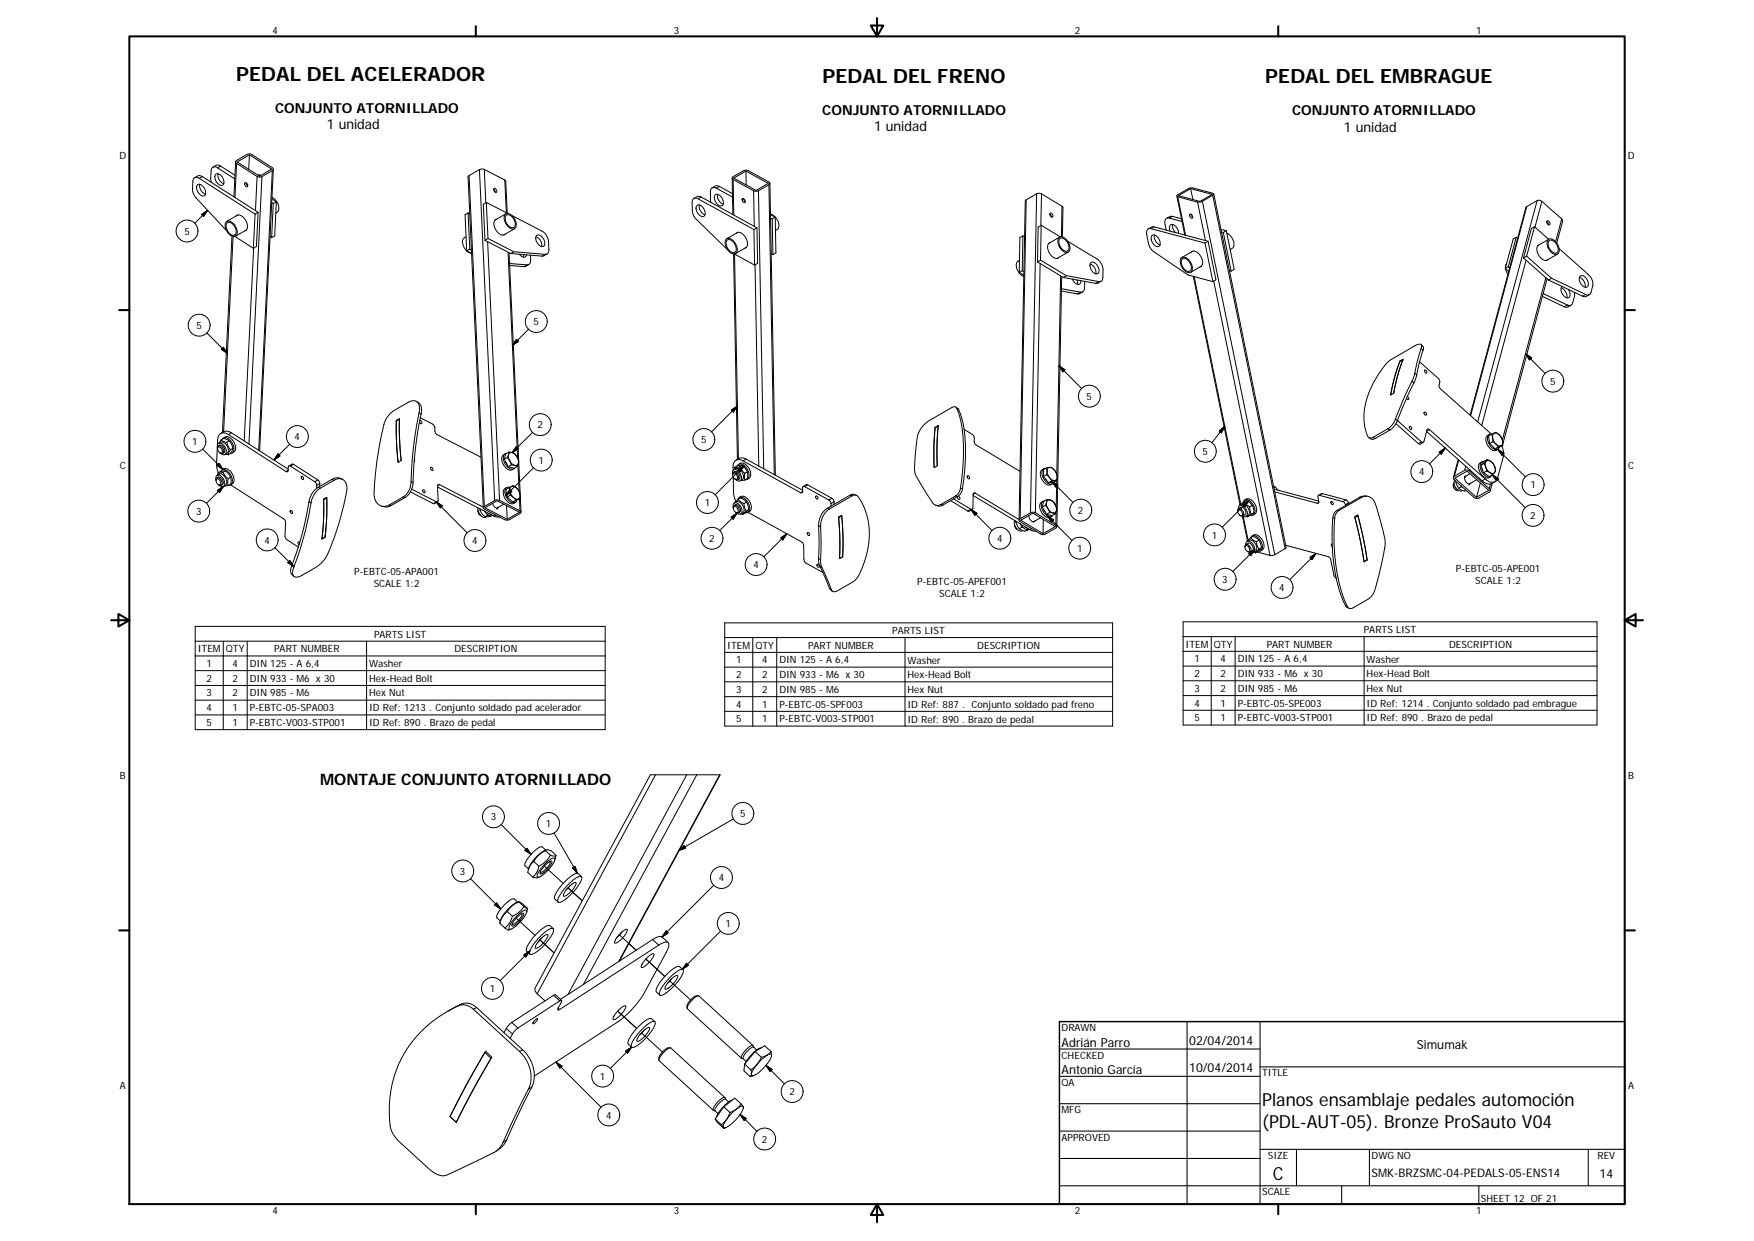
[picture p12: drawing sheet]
<svg xmlns="http://www.w3.org/2000/svg" width="594mm" height="420mm" viewBox="0 0 594 420" stroke-linecap="round" stroke-linejoin="round" font-family="sans-serif">
<defs><g id="words">
<g font-size="6.7">
<text x="80" y="27.4">PEDAL DEL ACELERADOR</text>
<text x="278.6" y="28.1">PEDAL DEL FRENO</text>
<text x="428.5" y="28.1">PEDAL DEL EMBRAGUE</text>
</g>
<g font-size="6.1">
<text x="427.5" y="374.4">Planos ensamblaje pedales automoción</text>
<text x="427.5" y="381.8">(PDL-AUT-05). Bronze ProSauto V04</text>
<text x="431.1" y="399.4">C</text>
</g>
<text font-size="5.3" x="108.4" y="265.9">MONTAJE CONJUNTO ATORNILLADO</text>
<g font-size="4.7">
<text x="93.2" y="38.1">CONJUNTO ATORNILLADO</text>
<text x="278.5" y="38.9">CONJUNTO ATORNILLADO</text>
<text x="437.6" y="39">CONJUNTO ATORNILLADO</text>
<text x="110.7" y="43.8">1 unidad</text>
<text x="296.1" y="44.5">1 unidad</text>
<text x="455.2" y="44.6">1 unidad</text>
</g>
<g font-size="4.2">
<text x="402.8" y="353.7">02/04/2014</text>
<text x="359.5" y="354.3">Adrián Parro</text>
<text x="479.9" y="355.1">Simumak</text>
<text x="359.5" y="363.6">Antonio García</text>
<text x="402.8" y="363">10/04/2014</text>
<text x="541.8" y="398.7">14</text>
</g>
<text font-size="4" x="464.5" y="398.5">SMK-BRZSMC-04-PEDALS-05-ENS14</text>
<g font-size="3.4">
<text x="92.3" y="11.3">4</text>
<text x="228.2" y="11.3">3</text>
<text x="364.1" y="11.3">2</text>
<text x="499.9" y="11.3">1</text>
<text x="40.4" y="53.7">D</text>
<text x="551.4" y="53.7">D</text>
<text x="62.4" y="79.5">5</text>
<text x="66.5" y="111.3">5</text>
<text x="180.7" y="110.1">5</text>
<text x="525" y="130.3">5</text>
<text x="368" y="135.4">5</text>
<text x="99.8" y="149.1">4</text>
<text x="182.1" y="145">2</text>
<text x="65.1" y="150.7">1</text>
<text x="237.5" y="150.1">5</text>
<text x="407.3" y="154">5</text>
<text x="40.6" y="158.7">C</text>
<text x="182.4" y="157">1</text>
<text x="480.6" y="160.9">4</text>
<text x="551.5" y="158.7">C</text>
<text x="518.3" y="165.3">1</text>
<text x="238.7" y="171.4">1</text>
<text x="365.1" y="174">2</text>
<text x="66.4" y="174.3">3</text>
<text x="518.3" y="175.8">2</text>
<text x="89.6" y="184.1">4</text>
<text x="159.9" y="184.2">4</text>
<text x="240.2" y="183.5">2</text>
<text x="337.7" y="183.5">4</text>
<text x="410.4" y="182.4">1</text>
<text x="364.8" y="186.9">1</text>
<text x="120" y="194.8">P-EBTC-05-APA001</text>
<text x="255.2" y="192.4">4</text>
<text x="414" y="197.4">3</text>
<text x="493.1" y="193.8">P-EBTC-05-APE001</text>
<text x="499.7" y="197.8">SCALE 1:2</text>
<text x="126.6" y="198.8">SCALE 1:2</text>
<text x="310.7" y="198.2">P-EBTC-05-APEF001</text>
<text x="318.1" y="202.2">SCALE 1:2</text>
<text x="433.3" y="200.1">4</text>
<text x="126.7" y="215.8">PARTS LIST</text>
<text x="302.2" y="214.6">PARTS LIST</text>
<text x="461.9" y="214.3">PARTS LIST</text>
<text x="67" y="220.8">ITEM</text>
<text x="76.5" y="220.8">QTY</text>
<text x="92.9" y="220.8">PART NUMBER</text>
<text x="153.9" y="220.8">DESCRIPTION</text>
<text x="246.3" y="219.6">ITEM</text>
<text x="255.8" y="219.6">QTY</text>
<text x="273.7" y="219.6">PART NUMBER</text>
<text x="331" y="219.6">DESCRIPTION</text>
<text x="401.6" y="219.2">ITEM</text>
<text x="411.1" y="219.3">QTY</text>
<text x="429.1" y="219.2">PART NUMBER</text>
<text x="490.8" y="219.3">DESCRIPTION</text>
<text x="69.9" y="225.8">1</text>
<text x="78.8" y="225.8">4</text>
<text x="84.6" y="225.8">DIN 125 - A 6,4</text>
<text x="125" y="225.8">Washer</text>
<text x="249.3" y="224.6">1</text>
<text x="258.1" y="224.6">4</text>
<text x="264" y="224.6">DIN 125 - A 6,4</text>
<text x="307.4" y="224.6">Washer</text>
<text x="404.6" y="224.2">1</text>
<text x="413.3" y="224.2">4</text>
<text x="419.2" y="224.3">DIN 125 - A 6,4</text>
<text x="462.9" y="224.3">Washer</text>
<text x="69.9" y="230.8">2</text>
<text x="78.8" y="230.8">2</text>
<text x="84.6" y="230.8">DIN 933 - M6 x 30</text>
<text x="125" y="230.8">Hex-Head Bolt</text>
<text x="249.3" y="229.6">2</text>
<text x="258.1" y="229.6">2</text>
<text x="264" y="229.6">DIN 933 - M6 x 30</text>
<text x="307.4" y="229.6">Hex-Head Bolt</text>
<text x="404.6" y="229.3">2</text>
<text x="413.3" y="229.3">2</text>
<text x="419.2" y="229.3">DIN 933 - M6 x 30</text>
<text x="462.9" y="229.3">Hex-Head Bolt</text>
<text x="69.9" y="235.8">3</text>
<text x="78.8" y="235.8">2</text>
<text x="84.6" y="235.8">DIN 985 - M6</text>
<text x="125" y="235.8">Hex Nut</text>
<text x="249.3" y="234.6">3</text>
<text x="249.3" y="239.6">4</text>
<text x="258.1" y="234.6">2</text>
<text x="258.1" y="239.6">1</text>
<text x="264" y="234.6">DIN 985 - M6</text>
<text x="264" y="239.6">P-EBTC-05-SPF003</text>
<text x="307.4" y="234.6">Hex Nut</text>
<text x="307.4" y="239.6">ID Ref: 887 . Conjunto soldado pad freno</text>
<text x="404.6" y="234.3">3</text>
<text x="404.6" y="239.2">4</text>
<text x="413.3" y="234.3">2</text>
<text x="413.3" y="239.2">1</text>
<text x="419.2" y="234.3">DIN 985 - M6</text>
<text x="419.2" y="239.2">P-EBTC-05-SPE003</text>
<text x="462.9" y="234.2">Hex Nut</text>
<text x="462.9" y="239.3">ID Ref: 1214 . Conjunto soldado pad embrague</text>
<text x="69.9" y="240.8">4</text>
<text x="69.9" y="245.8">5</text>
<text x="78.8" y="240.8">1</text>
<text x="78.8" y="245.8">1</text>
<text x="84.6" y="240.8">P-EBTC-05-SPA003</text>
<text x="84.6" y="245.8">P-EBTC-V003-STP001</text>
<text x="125" y="240.8">ID Ref: 1213 . Conjuntosoldado pad acelerador</text>
<text x="125" y="245.8">ID Ref: 890 . Brazo de pedal</text>
<text x="249.3" y="244.6">5</text>
<text x="258.1" y="244.6">1</text>
<text x="264" y="244.6">P-EBTC-V003-STP001</text>
<text x="307.4" y="244.6">ID Ref: 890 . Brazo de pedal</text>
<text x="404.6" y="244.2">5</text>
<text x="413.3" y="244.2">1</text>
<text x="419.2" y="244.2">P-EBTC-V003-STP001</text>
<text x="462.9" y="244.3">ID Ref: 890 . Brazo de pedal</text>
<text x="40.6" y="263.7">B</text>
<text x="551.5" y="263.7">B</text>
<text x="166.2" y="277.8">3</text>
<text x="184.9" y="280">1</text>
<text x="250.7" y="276.6">5</text>
<text x="155.8" y="296.1">3</text>
<text x="243.4" y="298.3">4</text>
<text x="245.7" y="313.9">1</text>
<text x="165.9" y="335.9">1</text>
<text x="359.5" y="349.1">DRAWN</text>
<text x="359.5" y="358.4">CHECKED</text>
<text x="203.2" y="365.5">1</text>
<text x="427.5" y="364.4">TITLE</text>
<text x="40.6" y="368.7">A</text>
<text x="267.4" y="370.8">2</text>
<text x="359.5" y="367.7">QA</text>
<text x="551.5" y="368.7">A</text>
<text x="359.5" y="376.9">MFG</text>
<text x="205.3" y="378.7">4</text>
<text x="258.1" y="386.9">2</text>
<text x="359.5" y="386.2">APPROVED</text>
<text x="429.4" y="392.4">SIZE</text>
<text x="464.5" y="392.4">DWG NO</text>
<text x="541.1" y="392.3">REV</text>
<text x="427.5" y="404.7">SCALE</text>
<text x="501.6" y="406.8">SHEET 12 OF 21</text>
<text x="92.3" y="411.1">4</text>
<text x="228.2" y="411.1">3</text>
<text x="364.1" y="411.1">2</text>
<text x="499.9" y="411.1">1</text>
</g>
</g></defs>
<g fill="none" stroke="#000" stroke-width=".34">
<path d="M68.5 59.8l-1 .6M68.5 59.8l-1.1-.4-1.5 .8M68.5 59.8l18.9 12.1M73.1 58.9a2.43 2.43 0 0 1 2.8 2.8 1.08 1.08 0 0 1-.9 1.1 1.08 1.08 0 0 1-1.2-.6l-.2-.3a2.41 2.41 0 0 1-.5-3zM73.7 56.8a1.28 1.28 0 0 0-1.4-.3 1.28 1.28 0 0 0-.8 1.3l-.1 2.9 .2 1.1M73.7 56.8l5.8 3.8M73.9 58.8a3.1 3.1 0 0 0 1.9 3.4M74.7 56.2l4.9 3.1M74.7 56.2l-1 .6M74.7 56.2l-1.3-.3-1.3 .7M79.8 54.8l-.6 11.9M80.1 55.3l7 4.5"/>
<path d="M80.1 55.3l-.5 11.6M80.1 55.3l-.3-.4 .2-.5 3.6-2.1 1-.2 7.6 4.7 .4 .4-.4 .6M80.3 54.8l4.2-2.4 7.5 4.9-4.1 2.3zM84.5 52.4l-.3 4.9M87.1 59.8l-.6 11.5M87.1 59.8l.7 .2 .9-.2M87.5 59.4l.4-.2 .4 .2M88 59.2v.4M88.7 59.8l-4.4 90.5M92.2 57.8l-3.5 2M92.2 57.8l-4.6 94.7M92.6 57.3l-4.7 95.4"/>
<path d="M158.9 59.5l5.1 112M158.9 59.5l-.4 .4 5.2 112.1M162.4 57.4l-3.5 2.1M162.4 57.4l5.1 112.1M164 57.4l-.7-.2-.9 .2M164 57.4l7 3.5M164 57.4l.5 11.2M252.7 57.9v4.7M66.8 62.7a1.69 1.69 0 0 1 2.5 1.3 1.35 1.35 0 0 1 .4 1.4 1.35 1.35 0 0 1-1.1 1 3 3 0 0 1-1.8-3.7zM67.5 60.4a1.25 1.25 0 0 0-1.5-.3 1.25 1.25 0 0 0-.7 1.3l-.1 2.6a4.4 4.4 0 0 0 1.3 3l10.2 11M67.5 60.4l18.9 12.1M67.7 62.4a3.1 3.1 0 0 0 1.9 3.3"/>
<path d="M68.3 72.6l2-1.4-1.3 2.1zM70.3 71.2l-4.3 4.4M76.6 75.1a2.12 2.12 0 0 1 3 1.3 2.45 2.45 0 0 1-.1 3.7 3.7 3.7 0 0 1-2.9-5zM76.9 75.5a2.09 2.09 0 0 1 2.8 1.5 1.73 1.73 0 0 1-.5 2.7 3.1 3.1 0 0 1-2.3-4.2zM78.6 80l-3.3 66.4M80 73.1a2.2 2.2 0 0 1 3.1 1.3 2.71 2.71 0 0 1 .1 3.7l-.3 .1M80.6 72.8l-3.8 2.1M82.9 61.9a.79 .79 0 0 1 .9 .4 .79 .79 0 0 1-.1 .9 1.04 1.04 0 0 1-.8-1.3zM83.3 61.9l.1 .5 .5 .5M83.5 77.9l-3.8 2.1M86.4 72.5l-.6 11.6M87.4 71.9l-.6 11.6-1 .6"/>
<path d="M87.4 71.9l-1 .6M92 68.6l.6 .3M92.1 67.3l1.5 1M92.1 66.8a3.8 3.8 0 0 1 1.9 4.9l-.6 .4M92.6 68.9l-.6 11.6M93.6 68.3l-1 .6M93.6 68.3l-.6 11.6-1 .6M158.6 72.1l.5 12.2M158.6 72.1l-1.1 .6 .6 12.2M158.6 72.1l.5 .3M164.7 68.5l-1 .7 .6 12.2M164.7 68.5l7.2 3.7"/>
<path d="M164.7 68.5l.6 12.3M167.2 64.1l.6 1M167.3 63.8a.8 .8 0 0 1 .8 .4 .8 .8 0 0 1-.1 1 .98 .98 0 0 1-.7-1.4zM168.2 74.2a2.18 2.18 0 0 0-.4 3.4 2.43 2.43 0 0 0 3.3 1.7M171 60.9l.3 .5 .5 10.8M171 60.9l.5 11.1M171.2 72.5a2.68 2.68 0 0 1 3.4 2.2 1.96 1.96 0 0 1-.7 2.9 3.6 3.6 0 0 1-2.7-5.1zM171.4 72.4l-3.8 2.1M171.5 72.9a2.71 2.71 0 0 1 3 2.8 1.2 1.2 0 0 1-.7 1.4 1.2 1.2 0 0 1-1.5-.6 2.85 2.85 0 0 1-.8-3.6zM173.5 73l10.9 5.8 1.2 2 .3 3.7a1.27 1.27 0 0 1-1.2 1.6M174.3 77.4l-3.7 2.2M181.7 79.8a1.85 1.85 0 0 1 2.5 1.4 1.41 1.41 0 0 1-.6 2.3 2.89 2.89 0 0 1-1.9-3.7z"/>
<path d="M236 69.6a2.22 2.22 0 0 1 2.8 2.1 1.1 1.1 0 0 1-.4 1.5 1.1 1.1 0 0 1-1.5-.3 2.67 2.67 0 0 1-.9-3.3zM236.4 67.3a1.26 1.26 0 0 0-1.4-.1 1.26 1.26 0 0 0-.6 1.4l.1 3.4 .9 1.7 11.1 10.9M236.4 67.3l18.9 10.4M236.8 69.4a3.1 3.1 0 0 0 2 3.3M237.5 66.7l-1-.3-1.5 .8M237.5 66.7l18.9 10.5M237.5 66.7l-1.1 .6M242.2 66a1.94 1.94 0 0 1 2.6 1.5 1.35 1.35 0 0 1-.7 2.2 2.82 2.82 0 0 1-1.9-3.7zM242.6 63.7a1.26 1.26 0 0 0-1.4-.1 1.26 1.26 0 0 0-.6 1.4l.2 3.5M242.6 63.7l5.5 3M243 65.8a3.1 3.1 0 0 0 2 3.4M243.7 63.1l-1.1 .6"/>
<path d="M243.7 63.1l-1.1-.2-1.4 .7M243.7 63.1l4.4 2.5M248 60.3l.2 12.3M248.3 60.8l.2 12M248.3 60.8l-.3-.4 .2-.5 3.6-2.1 1.2-.2 7.4 4 .4 .4-.4 .6M248.3 60.8l6.9 3.8M248.5 60.3l4.2-2.4 7.5 4.2-4.1 2.4zM249.4 79a2.22 2.22 0 0 1 3.1 1.3 2.62 2.62 0 0 1 0 3.6l-.2 .1M249.9 78.7l-3.7 2.1M251.4 67.3a.74 .74 0 0 1 .9 .4 .74 .74 0 0 1-.2 .9 1.02 1.02 0 0 1-.7-1.3zM251.8 67.2l.6 1.1M255.2 64.6l.3 12"/>
<path d="M255.3 77.7l.3 12.1M256.4 77.2l.2 12-1 .6M256.4 77.2l-1.1 .5M256.9 64.6l-.7 .2-1-.2M256.9 64.6l1.8 94.1M260.4 62.6l-3.5 2M260.4 62.6l1.8 98.1M260.8 62.1l1.8 98.8M261 72.7l1.6 .9M261 72.5a3.7 3.7 0 0 1 2.4 5.1l-.7 .4M261 73.9l.5 .2M261.5 74.1l.3 12.1"/>
<path d="M262.6 73.6l-1.1 .5M262.6 73.6l.2 12-1 .6M346.4 79.9l-1 .6-.2 11.7M346.4 79.9l.6 .3M346.4 79.9l-.2 11.8M347.6 67.6l-2.1 108M347.6 67.6l-.3 .5-2.1 108M351.1 65.6l-2.1 108M351.1 65.6l-3.5 2M351.1 65.6l.9-.2 .8 .2M352.7 76.3l-.3 11.8M352.7 76.3l-1.1 .6-.2 11.8"/>
<path d="M352.7 76.3l6.4 3.9M352.8 65.6l-.3 10.7M352.8 65.6l6.9 4.2M355.6 72.5l.6 1M355.7 72.5l-.1 .1M355.7 72.2a.73 .73 0 0 1 .8 .4 .73 .73 0 0 1-.2 .9 .97 .97 0 0 1-.6-1.3zM359.7 69.8l-.2 10.4M359.7 69.8l.3 .4-.2 10M389.9 77.4a1.37 1.37 0 0 0-1.4 .6 1.37 1.37 0 0 0-.1 1.5l1 4 1.4 1.7 11.6 7.9 8.4 2.3M389.9 77.4l18.2 4.9M390.1 79.8a1.74 1.74 0 0 1 2.5 1.3 1.48 1.48 0 0 1-.5 2.4 2.92 2.92 0 0 1-2-3.7zM390.9 76.8l18.3 4.9"/>
<path d="M390.9 76.8l-1 .6M390.9 76.8h-.7l-1.3 .7M391 79.6a3.1 3.1 0 0 0 1.9 3.3M396 73.9a1.39 1.39 0 0 0-1.4 .5 1.39 1.39 0 0 0 0 1.5l.4 2M396 73.9l4.4 1.1M396.4 78.3a1.42 1.42 0 0 1 .6-2.3 3 3 0 0 1 2.2 3M397.1 73.3l-1.1 .6M397.1 73.3l-.7-.1-1.3 .7M397.1 73.3l3.1 .8M397.2 76v1.4l.9 1.3M398.6 66.4l2.7 13.2M398.9 66.6l2.7 13.1"/>
<path d="M398.9 66.6l6.7 1.8M399.1 66.3l4.2-2.4 7.3 1.9-4.2 2.4zM402.9 72.6a.74 .74 0 0 1 .9 .4 .74 .74 0 0 1-.2 .9l-.7-.7zM403.3 63.9l.7 3.6M403.4 72.5l.6 1M405.6 68.4l2.7 13.1M407.2 68.2l24.6 119.6M407.2 68.2l-1.6 .2M410.8 66.1l24.5 119.7M410.8 66.1l-3.6 2.1M410.8 66.1l.3-.3-.3-.4-7.2-1.8-1.2 .3-3.6 2.1-.2 .4 .3 .2M411.1 65.7l24.5 119.6-.3 .5"/>
<path d="M413.5 77.7l1.8 .4M413.7 78.6l.6 .1M414.3 78.7l2.7 13.1M415.3 78.1l2.7 13.1-1 .6M415.3 78.1l-1 .6M415.5 79a3.8 3.8 0 0 1 2 4.9l-.8 .6M517.1 70l-.3 .4-18.9 70.2M517.1 70l-19 70.7M519.7 76.8l-1 .6-2.7 9.9M519.7 76.8l4.8 4.2M519.7 76.8l-2.6 9.9M520.6 67.9l-3.5 2.1"/>
<path d="M520.6 67.9l1-.1 .6 .4M520.6 67.9l-20.1 75M522.2 68.2l6.7 5.9M522.2 68.2l-2.3 8.7M523.9 75.1l.6 1M524.1 74.8a.79 .79 0 0 1 .8 .5 .79 .79 0 0 1-.3 .9l-.3-.2a.84 .84 0 0 1-.2-1.2zM528.9 74.1l.4 .8-2 7.4M528.9 74.1l-2 7.7M78.9 80.1l-3.2 66.1M79.6 80.1l6.2 4M85.9 84l-3.2 65.3M91.5 80.1l.5 .4"/>
<path d="M157.8 80.2a2.32 2.32 0 0 0-.6 3.6 3.3 3.3 0 0 0 2.4 1.9M158.1 84.9l1.6 .9M159.7 84.6l-.6-.3-1 .6M164.3 81.4l8.7 4.4M164.3 81.4l1-.6 8.7 4.4M165.2 81.8l4 87.6M172.1 85.4l3.2 69.6M172.4 85.6l3.3 70.4M172.6 89.2l5.9 .5M172.6 89.9l4.9 .4M173 85.8l10.6 .9M173 85.8l1-.6 10.7 .9"/>
<path d="M176 86.1a1.42 1.42 0 0 0 2.2 .6l.1-.4M177.3 86.2l-.1 .9M178.5 89.7l-1 .6M179.1 89.6l-1.6 .7M179.7 86.4v1.7a1.32 1.32 0 0 1-1.2 1.6M181.5 80.1l.2 .1a3.2 3.2 0 0 1 1.7 3.3M184.7 86.1l-1.1 .6M185.3 86l-1.7 .7M246 80.9a2.67 2.67 0 0 1 3.4 2.3 1.66 1.66 0 0 1 .3 1.7 1.66 1.66 0 0 1-1.5 1.1 4 4 0 0 1-2.3-4.9zM246.2 81.4a1.89 1.89 0 0 1 2.7 1.3 1.87 1.87 0 0 1-.3 2.8 3.1 3.1 0 0 1-2.4-4.1zM248.5 86l1.3 69.6M248.7 86l6.9 3.8"/>
<path d="M248.8 86l1.3 69.4M252.8 83.7l-3.7 2.2M255.7 89.7l1.3 68.1M261.2 85.9l.6 .3M345.2 92.2l1.6 1M345.3 88.1a2.28 2.28 0 0 0-.6 3.6 3.7 3.7 0 0 0 2.1 1.9M346.8 92l-.6-.3-1 .5M351.4 88.7l1-.6 8.8 5.2M351.4 88.7l8.7 5.2M352.3 89.2l-1.6 84.4M355.7 82.1a2.21 2.21 0 0 0-.4 3.4 2.43 2.43 0 0 0 3.3 1.7M358.6 80.5a1.93 1.93 0 0 1 2.8 .9 2.91 2.91 0 0 1 .4 4 3.4 3.4 0 0 1-3.5-3.9z"/>
<path d="M358.9 80.3l-3.7 2.1M359 80.8a2.23 2.23 0 0 1 2.9 2 1.42 1.42 0 0 1-.9 2.2 3.2 3.2 0 0 1-2-4.2zM359.2 93.4l-1.3 67.2M359.5 98.5l5.4 1M359.5 97.7l6.4 1.2M359.6 93.6l-1.6 84.7M360.1 93.9l1.1-.6 10.9 2M360.1 93.9l11 2M361.6 81.7l10.7 6.6 1.2 2.3v3.3a1.23 1.23 0 0 1-1.4 1.4M361.8 85.3l-3.7 2.2M363.2 94.5a2.06 2.06 0 0 0 2.5 1.6l.4-1.1M364.8 94.8l.2 1.5"/>
<path d="M365.9 98.9l-1 .6M366.7 98.8l-1 .6-.8 .1M367.4 95.3l-.1 2.2a1.21 1.21 0 0 1-1.4 1.4M369.2 89.4a3.1 3.1 0 0 1 2 3.3M369.5 88.9a2.44 2.44 0 0 1 2.8 2.6 1.08 1.08 0 0 1-.8 1.3 1.08 1.08 0 0 1-1.3-.6 2.65 2.65 0 0 1-.7-3.3zM372.1 95.3l-1 .6M372.9 95.2l-1.2 .7h-.6M400 87.4a2.05 2.05 0 0 1 3.1 1.1 2.81 2.81 0 0 1 .2 3.7 3.1 3.1 0 0 1-3.5-3v-1zM400.4 87.7a2.18 2.18 0 0 1 2.9 1.9 1.45 1.45 0 0 1-.8 2.3 3.1 3.1 0 0 1-2.1-4.2zM403.5 85.3a2.22 2.22 0 0 1 3.1 1.4 2.45 2.45 0 0 1-.2 3.7M404.1 85l-3.7 2.1M404.2 93.6l15.8 77.2"/>
<path d="M404.4 93.7l15.8 76.9M407 90.1l-3.7 2.1M408.1 82.3l2.7 13.1M409.2 81.7l2.6 13-1 .7M409.2 81.7l-1.1 .6M411.1 95.2l19 92.8M416.4 91.6l.6 .2M509.8 90.9l1.2 1M509.9 91l.8 1.9M510.3 89.3l-.4 1.4M511.3 90.7l-.4-.4-1.1 .6M513.5 80.3l-2.6 10"/>
<path d="M513.5 80.3l-1 .6-2.7 10M513.5 80.3l.5 .5M516 87.3l8.5 7.5M516 87.3l1.1-.6 8.4 7.5M516.9 88.1l-15 56M521.4 82.8a2.18 2.18 0 0 0-.4 3.4 2.63 2.63 0 0 0 3.1 1.8l.2-.1M522.7 99.4l8.2 3.9M523.6 94l-14.8 55M524 94.4l-15 56M524.5 81a2.86 2.86 0 0 1 3.4 2.4 1.87 1.87 0 0 1-.8 2.8 3.8 3.8 0 0 1-2.8-5zM524.5 94.8l11.5 5.5M524.5 94.8l1-.6 11.6 5.5"/>
<path d="M524.6 81l-3.7 2.1M524.6 81.6a1.94 1.94 0 0 1 2.8 1.4 1.89 1.89 0 0 1-.4 2.7 3.1 3.1 0 0 1-2.4-4.1zM527.5 86l-3.7 2.2M528.1 84.2l10.6 9.6 .8 2-.6 3.2a1.15 1.15 0 0 1-1.8 .7M528.8 97.5a3.2 3.2 0 0 1 1.9 3.3M529.1 97a2.61 2.61 0 0 0 2.2 3.8 1.87 1.87 0 0 0-.1-2.8M533.2 99l.1 1-.6 2.6a1.15 1.15 0 0 1-1.8 .7M534.9 93.9a3.1 3.1 0 0 1 2 3.4M535.2 93.6a1.82 1.82 0 0 1 2.5 1.4 1.42 1.42 0 0 1-.6 2.3 2.85 2.85 0 0 1-1.9-3.7zM537.1 99.7l-1.1 .6M538.3 99.8l-1.2 .6-1.1-.1M70.1 112.7l6.9 6.9"/>
<path d="M75.6 117.6l1.4 2-2-1.3zM174.9 114.9l.7 .7-2.1 1.3zM179 111.5l-5.5 5.4M481.3 117.9l.7 .7M481.3 117.9a.91 .91 0 0 0 0-1.2 .91 .91 0 0 0-1.2 0l-9.6 5.5a29.8 29.8 0 0 0-8.5 19.8l.4 3.2a5.1 5.1 0 0 0 1.5 3.1l1.2-.3M481.3 116.7l.8 1-.1 .9M481.3 117.9l-1.2 4.1-.9 4.3M482 118.6l-1.2 4-.9 4.3M516.7 119.8l6.6 6.6M516.7 119.8l2 1.4-.7 .7zM522.4 100.4l7.4 3.5M530.9 103.3l-1.1 .6"/>
<path d="M532.1 103.3l-1.2 .7-1.1-.1M141.1 136l.7 .4a3.5 3.5 0 0 1 .8 3.8M141.9 139.8l.7 .4M141.9 139.8a3.1 3.1 0 0 0-1.3-4.1l-1.9 .3-5.1 2.9a8.1 8.1 0 0 0-3.6 4.8 105.5 105.5 0 0 0-3.2 24.5 3.3 3.3 0 0 0 5.1 2.7M141.9 139.8a122.2 122.2 0 0 0-2.7 23.3M247.7 138.8l2.1-1.3-1.4 2zM249.8 137.5l-8.8 8.7M323.8 137.9l.9 .8M324 138.1a46.4 46.4 0 0 1 2 22l-.7 5.1M324 138.1l.7 .6M324 138.1a1.11 1.11 0 0 0-1.7-.1l-7.7 4.5a9.1 9.1 0 0 0-4.2 8l-.3 2.7a19 19 0 0 0-.1 7.2l2.2 4.1 3.7 5.7a1.96 1.96 0 0 0 2.8 .6M324.7 138.7a43.6 43.6 0 0 1 2.1 20.3l-.8 6.5"/>
<path d="M358.6 123.8l2.1 1.4-.7 .7zM358.6 123.8l7.7 7.7M472.1 133.1l1.5-6.7 1.6-4.6-1.1 .6-.5 1.5-1.5 4.8-1.1 5M474.2 122.2a58.4 58.4 0 0 0-3.2 11.6l1.1-.7M474.3 122.3l.9-.7a62 62 0 0 0-3.1 11.5M476.7 134.2l.2 .2a.43 .43 0 0 1 .3 .5 .43 .43 0 0 1-.5 .3l-.3-.4M478.2 129.1l-3 6.3-2.6 6.5M478.2 129.1l.7 .5M478.9 129.6l-2.3 4.7-3.3 8.1M479.2 126.3l.7 .6M479.2 126.3l-1 2.8M479.9 126.9l-1 2.7"/>
<path d="M480.8 122.5l6.5 5.8 .4 .7-.3 1.7 .3 .8 17.4 15.4M482.4 139.6a.53 .53 0 0 1 .6 .3 .53 .53 0 0 1-.3 .7l-.4-.6zM482.5 125.3h.3a.47 .47 0 0 1 .6 .5 .47 .47 0 0 1-.7 .4zM68.6 152l7 7M73.5 157.6l.7-.7 1.4 2.1zM73.6 151.3l-.3 6.2 .7 2.6M73.7 151.9a.81 .81 0 0 1 .6-1 .81 .81 0 0 1 1 .7 1.14 1.14 0 0 1-.2 2l-.4-.2M73.7 151.8a1.14 1.14 0 0 1 .4-1.7 1.14 1.14 0 0 1 1.6 .6 2.16 2.16 0 0 1 .3 3.3l-.6-.1-.8-.5M73.8 151.4a1.16 1.16 0 0 1 1.3 .6 1.16 1.16 0 0 1-.2 1.4 1.45 1.45 0 0 1-1.1-2zM74 151a1.49 1.49 0 0 1 1.6 .1 1.49 1.49 0 0 1 .6 1.5l-.2 .6-.5 .3M74 150.1a2.08 2.08 0 0 1 3.3 1.7v1.2l-1.1 .9M74.5 153.3l.2 .1"/>
<path d="M74.8 159.6a1.48 1.48 0 0 1 2.6 .2 3.3 3.3 0 0 1 .8 4.3l-.7 .2M74.9 148.9l1.9 .8M74.9 148.9l-.6 1.1M74.9 148.9a1.89 1.89 0 0 1 2.2 0l.6 .4M75.2 159.1a2.37 2.37 0 0 1 3.6 1.5 2.25 2.25 0 0 1-.7 3.5M75.4 148.7a1.84 1.84 0 0 1 2.9 .8 2.64 2.64 0 0 1 .1 4h-.2M75.5 160l-1.7 .1M75.5 160l.7 1.1 1.1 1M75.7 148.3a2.38 2.38 0 0 1 3.6 1.5 2.25 2.25 0 0 1-.6 3.6M76.4 159.4l-1.7 .2-.9 .5M76.4 159.4l-.9 .6M76.4 159.4l1 1 .7 1.1"/>
<path d="M76.4 153.8l.9 .2M76.8 149.7l.5 1.4 .8 1.2M77.4 147.1l19.5 12.5M77.4 147.1a2.13 2.13 0 0 0-2.4-.4 2.13 2.13 0 0 0-1.3 2.1l-.1 1.9M77.7 149.3l.7 1.1 .5 1.4M77.7 149.3l-.9 .4M78.1 152.3l-.8 1.7M78.2 153.5l-.9 .5M78.4 146.5l19.2 12.4M78.4 146.5l-1 .6M78.4 146.5a2.64 2.64 0 0 0-2.6-.3l-1.1 .6M78.9 151.8l-.7 1.7"/>
<path d="M78.9 151.8l-.8 .5M94.1 153.7l.7 .7-2 1.4zM97.6 159.2l-.7 .4M98.1 150.4l-5.3 5.4M98.4 157.8l8.2 5.3M98.4 157.8h-.7l-.1 1.7-.3 .2-.4-.1M99.4 157.2l8.2 5.3M99.4 157.2l-1 .6M99.4 157.2l-.4-.1-1.2 .6M134.2 142.3l1.1-.6a97.4 97.4 0 0 0 .6 14.2l-1.1 .6-.5-7.2zM134.2 142.3l.2 .2M135.3 142v5.8l.6 8.1"/>
<path d="M135.3 142l-1.1 .6 .1 7.8 .5 6.1M135.3 142h.1M140.4 155.4l-.1 .7M142.2 142.4a.57 .57 0 0 1 .6 .4 .57 .57 0 0 1-.2 .7l-.5-.7M142.4 141.4l4.4 2.4 .4 .8 .2 1.8 .6 .8 14.9 7.6M142.6 140.2a127 127 0 0 0-2.7 23.1M145.9 158.3a.58 .58 0 0 1 .6 .3 .58 .58 0 0 1-.1 .7l-.5-.4zM170.8 155.5l1.4 2.5 1.9 .6 1-.7M171.1 153.7a2.26 2.26 0 0 0-.7 3.5 2.68 2.68 0 0 0 3 1.8l.6-.3M171.3 156.5l.3 .6M171.5 153.5a1.73 1.73 0 0 0-.8 2.8 3 3 0 0 0 3.3 2.4l.3-.3M171.8 154.9l-1 .6"/>
<path d="M171.8 154.9l.9 1.2M172.3 153.9l-.1 .9 .5 1.3M172.3 153.9l-.5 1M172.4 153l-1.1 .6-.5 1.9M172.4 153l-.1 .9M172.4 153l1.1 .2M172.7 156.1l.5 1.3M172.7 156.1l.9 1.1 .7 .4M173.2 157.4l1.1 .2M173.2 157.4l-1 .6M173.5 153.2l.8 .5 .9 1M173.5 153.2a2.37 2.37 0 0 1 1.7 1.5"/>
<path d="M173.5 153.2h-.7l-.5 .7M174.3 157.6l.8 .3M174.9 151.2l.7 .7-2.1 1.3zM175.2 154.7l.5 1.4M175.2 154.7l.4 1.4v.8M175.4 157.4l.4 9M175.6 156.9l-.6 .7h-.7M175.6 156.9l-.5 1M175.7 156.3l.8 17.1M175.7 156.1l-.1 .8M180.4 146.4l-6.9 6.8M180.7 158.4l-9.4 9.4"/>
<path d="M248.5 159.9a1.5 1.5 0 0 1 1.6 .1 1.5 1.5 0 0 1 .5 1.5l-.2 .6-.5 .3M248.5 159a2.03 2.03 0 0 1 3.2 1.7 1.44 1.44 0 0 1-1 2.1M248.8 158.2l-.1 .7M249.8 157.7a1.49 1.49 0 0 1 2.6 .2 3.2 3.2 0 0 1 .8 4.3l-.7 .2M250 159l2.1-1.4-1.4 2.1zM250.2 157.2a2.28 2.28 0 0 1 3.4 1.2 2.43 2.43 0 0 1-.5 3.9M250.6 158.1l.7 1.1 1 1M250.6 158.1l-1.8 .1M251.4 157.6l1.7 2.1M251.4 157.6l-1.7 .1-.9 .5M251.4 157.6l-.8 .5M251.6 156a2.1 2.1 0 0 0-2.4-.1 2.1 2.1 0 0 0-.9 2.2v1.1"/>
<path d="M251.6 156l19.6 10.8M252.1 157.6l-9.9 9.9M252.7 155.4l-1.1 .6M252.7 155.4l-1.8-.4-1.6 .8M252.7 155.4l19.2 10.6M316.7 144.7l.2 .1M316.7 144.7l1.1-.7a87.4 87.4 0 0 0-.3 13.7l-1.1 .6a90.9 90.9 0 0 1 .3-13.6zM317.7 144.3l-.4 7.5 .2 5.9M317.7 144.3l-1 .6-.4 5.6 .1 7.8M317.7 144.3h.1M326.6 145.4l3 1.9 .4 .8v1.7l.6 .9 14.9 8.9M353.5 158.7a2.27 2.27 0 0 0-.6 3.6 2.46 2.46 0 0 0 3.5 1.5"/>
<path d="M354.2 158.6a1.53 1.53 0 0 0-1.2 2.4l.2 .4a3.1 3.1 0 0 0 3.2 2.4l.5-.5M354.5 158.4l.1 1.1M354.5 158.4l-1.1 .6v2.3M354.6 159.5l.2 1 .7 1.2M354.6 159.5l-.1 1.2M355.5 158.2l.7 .2 1 .8M355.5 158.2l-1 .2M355.5 158.2a1.56 1.56 0 0 1 1.7 1M355.5 158.2l-.6 .3-.3 1M357.2 159.2a2.89 2.89 0 0 1 .9 2.3M357.2 159.2l.6 .9 .3 1.4M413 145.9l1.8-1.6-1.1 2.2z"/>
<path d="M414.8 144.3l-4.3 5.6M463.6 148.2l1.2 .6 1-.3M465.1 148l.7 .5M470.1 145.2l-5 2.8M470.1 145.2l.7 .4M470.8 145.6l-5 2.9M472.6 141.9a6 6 0 0 1-2.5 3.3M472.6 141.9l.7 .5M472.8 143.4l7.6 6.8M473.3 142.4l.1 .1M473.3 142.4a6.7 6.7 0 0 1-2.5 3.2M473.4 142.5l-.2 .1"/>
<path d="M473.4 142.5l8 7.1M477.4 144.4a.58 .58 0 0 1 .7 .3 .58 .58 0 0 1-.2 .7l-.5-.4zM481.4 149.6l-1 .6M482.1 149.8l-1.2 .6-.5-.2M483.2 146.1l18.8 16.7M484.2 145.5l18.8 16.7M484.2 145.5l-1 .5M484.2 145.5l-.5-.3-.3 .2-1.1 4.1-.3 .3-.6-.2M487.4 153.1l2.1-1.4-1.4 2.1zM489.5 151.7l-5.3 5.4M493.9 155.6l-1.7 6.1M494.1 155.7l-1.5 5.6"/>
<path d="M496.1 159.2l-3.5 2.1M496.1 159.2l1-.1 .6 .4M496.5 157.9l-.4 1.3M497.7 159.5l6.7 5.9M497.8 159.1l-.1 .4M501.9 156.4a2.22 2.22 0 0 0-.6 3.5 2.46 2.46 0 0 0 3.5 1.5M502 158.7l.1 .4M502.6 156.9l.6 1.2M502.6 156.3a1.35 1.35 0 0 0-1.3 1.9 3.4 3.4 0 0 0 3.5 3.2l.5-.5M502.6 156.9l-1.1 .6M502.6 156.2l-1.1 1.3 1 2.6 1.9 1.3 1.1-.7M503.2 158.1l.7 1.3 .7 .6"/>
<path d="M503.2 158.1l.3 1.4M503.3 156.2l-.7 .7M503.3 156.2l-.3 1 .2 .9M503.3 156.2l.6-.3 .9 .3M503.5 159.5l1.1 .5M503.5 159.5l-1 .6M503.7 155.6l1.1 .6M503.7 155.6l-.4 .6M503.7 155.6l-1.1 .6M504.4 147.1a2.24 2.24 0 0 0-.6 3.5 2.47 2.47 0 0 0 3.5 1.5l9.4 9.4M504.5 150.2l1.9 1.8 2.6-1.3M504.8 156.2l.9 .7 .6 1.2"/>
<path d="M504.8 156.2l1 .9 .5 1M505.2 147l.4 1.2M505.2 147l-1 .7 .3 2.5M505.3 147a1.45 1.45 0 0 0-1.5 .7 1.45 1.45 0 0 0 .1 1.6 3.2 3.2 0 0 0 3.4 2.8l.6-.8M505.6 148.2l.3 1 .8 1.1M505.6 148.2v1.3M505.6 149.5l-1.1 .7M505.6 149.5l1.1 .8M506.1 146.6l.6-.2 1.1 .8M506.1 146.6l-.5 .7v.9M506.1 146.6l-.9 .4M506.1 146.6l.9 .1 .8 .5"/>
<path d="M506.2 160l-.6 .3-1-.3M506.2 160l-.7 .7M506.3 158.1l.3 1.3-.4 .6M506.3 158.1l.1 1.2-.2 .7M506.7 150.3l1 .7 .7-.1M506.7 150.3l.8 1.1M507.3 152.1l2.1 1.4-.7 .7zM507.5 151.4l-1.1 .6M507.8 147.2l.7 .9 .4 1.3M507.8 147.2l.8 1.1 .3 1.1M508.4 150.9l-.9 .5M508.6 150.9a5.6 5.6 0 0 1 .6 3.8l-1.9 7.1a2.18 2.18 0 0 1-1.8 1.5 2.18 2.18 0 0 1-2.1-.8l-.4-.3"/>
<path d="M508.9 150.7l-.1 .5M508.9 149.4l.1 1.3M508.9 149.4l-.1 1.1-.4 .4M509 150.7l-.6 .2M73.1 162.7a.83 .83 0 0 1 .7-1 .83 .83 0 0 1 1 .7 1.14 1.14 0 0 1-.2 2l-.6-.3M73.1 162.6a1.15 1.15 0 0 1 .4-1.7 1.15 1.15 0 0 1 1.7 .6 2.3 2.3 0 0 1 .5 3.2l-.6 .1-1-.6M73.3 162.3a1.21 1.21 0 0 1 1.3 .5 1.21 1.21 0 0 1-.1 1.4 1.45 1.45 0 0 1-1.2-1.9zM73.5 161.8a1.57 1.57 0 0 1 1.7 .3 1.57 1.57 0 0 1 .4 1.7l-.7 .5M73.5 161a2.01 2.01 0 0 1 3.2 1.6 1.45 1.45 0 0 1-1 2.1l-5.8 5.7M73.6 166.1l2.1-1.4-1.4 2zM73.8 160.1l-.1 .7M77.3 162.1l.8-.6 .2 1.1-.2 1.3-.8 .5"/>
<path d="M77.3 162.1v2.3M77.3 164.4l-1.4 .2M78.1 164.1l18.1 11.7 .5 1.1-.2 4.8 .2 .6 4.3 2.9M98.4 172.8a.56 .56 0 0 1 .6 .4 .56 .56 0 0 1-.2 .7l-.5-.5zM102.1 161.3a.57 .57 0 0 1 .7 .4 .57 .57 0 0 1-.3 .7l-.4-.5zM104.6 169.9a103 103 0 0 1-5.7 21.4M104.6 169.9l.7 .4M105.3 170.3a104.3 104.3 0 0 1-5.8 21.6M106.6 163.1l.7 1.2M107.3 164.3l-.1 1.1M107.6 162.5l-1 .6M107.6 162.5l.7 1.2"/>
<path d="M107.8 165a7.2 7.2 0 0 0-3.2 4.9M107.8 165l.7 .3M108.3 163.7v1M108.3 163.7l-1 .6M108.5 165.3a7.4 7.4 0 0 0-3.2 5M109.6 169l1.1-.6a81.3 81.3 0 0 1-.6 13.5l-1.1 .6a84.2 84.2 0 0 0 .6-13.5zM109.6 169.2v5.9l-.6 7.4 1.1-.6M110.4 168.5l.3 .1M110.7 168.6l-1.1 .6M110.7 168.6v5.9l-.6 7.4M112.5 162.3l.6 .3M112.5 162.3l-4.7 2.7"/>
<path d="M112.5 162.3a3.2 3.2 0 0 1 3.5 0M113.1 162.6l-4.6 2.7M113.1 162.6a2.8 2.8 0 0 1 3.3-.1 2.8 2.8 0 0 1 1.1 3.1 86.2 86.2 0 0 1-7.4 23.5l-2.5 2.6-5.3 3.1a2.01 2.01 0 0 1-3.1-.1l-.1-1.3 .4-1.5M131.9 170.9l.6 .2M132.5 171.1a3.5 3.5 0 0 1-3.2 .3M136.6 168.3l.6 .1M136.6 168.3l-4.7 2.6M137.2 168.4l-4.7 2.7M139 166.5l7.7 4M139.2 163.1l.7 .2M139.2 163.1a6.3 6.3 0 0 1-2.6 5.2M139.4 165.6l.1 .1"/>
<path d="M139.5 165.7h-.1M139.5 165.7l8.3 4.2M139.9 163.3a6.4 6.4 0 0 1-2.7 5.1M143.2 165.9a.58 .58 0 0 1 .7 .3 .58 .58 0 0 1-.2 .7l-.5-.4zM147.8 169.9l10.4 10.5M147.8 169.9l-1.1 .6M147.8 169.9l2 1.4-.7 .6zM148.2 164.9l19.1 9.8M148.2 169.9l-1 .6h-.5M148.8 164.1l-.6 .3M148.8 164.1l14.9 7.6M148.8 164.1l-.4-.1-.2 .4 .2 5.2-.2 .3h-.4"/>
<path d="M161.9 171.9a2.89 2.89 0 0 0 2.4 3.3l.3-.2M161.9 173l.9 1.6-.6-.6zM162.5 172.2l.1 .6M162.6 172.8l.5 .9 1.2 1.2M163 172.5l-.4 .3M164 171.5l-.3 .4 .3 .5 7.4 3.7 1.2-.2 3.5-2 .4-.4-.4-.5M164.1 173a2.35 2.35 0 0 0 2.8 1.5M164.2 171.9l4.2-2.4 7.5 3.9-4.1 2.4zM164.9 174.1l.2 .3M165.1 174.4l-.8 .5M165.4 174.4h-.3M165.6 173.8l1 .5"/>
<path d="M166.3 174.7l-2 .2M166.8 170.4l.1 .3a1.23 1.23 0 0 0 .7 1.1 1.23 1.23 0 0 0 1.3-.1M167.3 174.7l1 .3h.8M167.5 169.5l-3.5 2M167.9 174.3l-.6 .4M169.2 169.4l6.9 3.6M169.2 169.4l-1-.2-.7 .3M170.6 170.7l-2.3 1.3M171.6 171.2l.2 4.6M171.6 165.1a2.4 2.4 0 0 0-.5 3.9 2.29 2.29 0 0 0 3.4 1.1M172.4 165.2l.4 1.1M172.4 165.2l-1.1 .6 .5 2.5 1.9 1.7 1.4-.8"/>
<path d="M172.6 165a1.4 1.4 0 0 0-1.5 .6 1.4 1.4 0 0 0 0 1.6 3.4 3.4 0 0 0 3.2 3l.8-.9M172.7 165.7l.6 .7-2 1.4zM172.8 166.3v1.3M172.8 166.3l.3 1 .8 1.1M172.8 167.6l1.1 .8M172.8 167.6l-1 .7M173.3 164.7h.9l.7 .5M173.3 164.7l.5-.3 1.1 .8M173.3 164.7l-.9 .5M173.3 164.7l-.5 .5v1.1M173.9 168.4l.8 1M173.9 168.4l.8 .6h.9"/>
<path d="M174.7 169.4l-1 .6M174.9 165.2l.7 .8 .5 1.3M174.9 165.2l.8 1 .4 1.1M175.6 169l-.9 .4M176 168.8l.1 4.2M176.1 167.3v1.1l-.5 .6M176.1 167.3l.1 1.3M176.2 168.6l-.6 .4M176.2 168.6l-1.1 .6M247.6 175.1l2.1-1.4-1.4 2.1zM248.2 160.7a1.15 1.15 0 0 1 .3-1.7 1.15 1.15 0 0 1 1.7 .6l.2 .3a1.99 1.99 0 0 1 .1 3l-.7-.1-.7-.5M248.2 160.8a.82 .82 0 0 1 .6-1 .82 .82 0 0 1 1 .7 1.16 1.16 0 0 1-.2 2l-.6-.3"/>
<path d="M248.3 161.5l.2 6.1 .8 2.1M248.3 160.3a1.19 1.19 0 0 1 1.3 .7 1.19 1.19 0 0 1-.3 1.3 1.49 1.49 0 0 1-1-2zM248.4 171.9a1.14 1.14 0 0 1 .4-1.6 1.14 1.14 0 0 1 1.6 .6 2.16 2.16 0 0 1 .3 3.2l-.7-.1-.7-.5M248.4 172a.83 .83 0 0 1 .6-1 .83 .83 0 0 1 1 .7 1.14 1.14 0 0 1-.2 2l-.4-.1M248.5 171.6a1.17 1.17 0 0 1 1.3 .6 1.17 1.17 0 0 1-.3 1.4 1.51 1.51 0 0 1-1-2zM248.7 171.1a1.53 1.53 0 0 1 1.6 .2 1.53 1.53 0 0 1 .6 1.5l-.2 .5-.6 .4M248.7 170.3a2.03 2.03 0 0 1 3.2 1.6 1.5 1.5 0 0 1-1 2.1M249.2 173.5l.2 .1M249.7 173.7l-5.9 5.9M249.9 169.1a1.55 1.55 0 0 1 1.5-.8 1.55 1.55 0 0 1 1.3 1 2.91 2.91 0 0 1 .5 4.2l-.7 .1M250 169l.8 .9 1.2 .6M250 169l-1.2 1.2"/>
<path d="M250 169l.9-.4 1.9 1.4M250.4 168.4a2.24 2.24 0 0 1 3.4 1.2l.2 .4a2.23 2.23 0 0 1-.7 3.5l18.3 10.1 .6 .9 .1 5 .3 .7 6.1 3.6M251.1 173.9l.4 .3M252 170.5l.2 1.4 .5 1.1M252.3 162.5l-1.4 .2M252.3 160.2v2.3M252.3 160.2l.8-.5v2.3l-.8 .5M252.7 173l.9-.4-2.1 1.6M252.7 173l-1.2 1.2M252.8 170l.5 .9 .3 1.7M252.8 170l-.8 .5M271.9 166.4l-.2 .4h-.5"/>
<path d="M271.9 166.4l-.7 .4M272.5 164.8h-.6v1.6M272.5 164.8l8.2 4.5M273.5 164.1l-1 .7M273.5 164.1h-.3l-1.2 .6M273.5 164.1l8.3 4.6M276.3 168a.59 .59 0 0 1 .7 .3 .59 .59 0 0 1-.2 .7l-.5-.4zM277.3 178l.7 .3M277.3 178l.1 5.6-.2 5.5M278 178.3l-.1 11.2M280.2 172.1l.7 .2M280.2 172.1a6.9 6.9 0 0 0-2.9 5.9"/>
<path d="M280.7 169.3l.8 1.2M280.9 172.3a6.9 6.9 0 0 0-2.9 6M281.5 170.5v.9M281.8 168.7l-1.1 .6M281.8 168.7l.7 1.2M282.5 169.9l-1 .6M282.5 169.9v.9M284 175l1.1-.6a91.3 91.3 0 0 1 .3 14.1l-1.1 .6a94.7 94.7 0 0 0-.3-14.1zM284 175.3l.5 8-.2 5.8 1.1-.6M284.8 174.6l.3 .1M285.1 174.7l-1.1 .6M285.1 174.7l.4 8-.1 5.8"/>
<path d="M288 167.6l-7.8 4.5M288 167.6l.9-.3 1.1 .4M288 167.6l.7 .3M288.7 167.9l-7.8 4.4M288.7 167.9a1.43 1.43 0 0 1 2 .3 24.8 24.8 0 0 1 1.4 23.8l-1.4 3.1-1.1 1.3-5.8 3.5a1.42 1.42 0 0 1-2.2-.2M318.7 170.8l.7 .2M319.4 171l-.3 .1a2.31 2.31 0 0 1-2.2-.1M322 169.5l5.8 3.5M323 168.9l5.8 3.5M323.7 167.9l-5 2.9M323.7 167.9l.6 .2M324.3 168.1l-4.9 2.9"/>
<path d="M324.5 168l.3 .1a.46 .46 0 0 1 .5 .5 .46 .46 0 0 1-.6 .4l-.4-.9M325.3 165.2a3.7 3.7 0 0 1-1.6 2.7M325.3 165.2l.7 .3M326 165.5l-.7 1.7-1 .9M327.6 161.1a.57 .57 0 0 1 .7 .3 .57 .57 0 0 1-.2 .7l-.5-.5zM328.8 172.4l7.2 7.2M328.8 172.4l-1 .6M328.8 172.4l2.1 1.4-.7 .7zM329.3 172.5l-1 .6-.5-.1M329.6 167.7l19.2 11.6M330.3 167l-.4-.1-.3 .3-.1 5-.2 .3-.5-.1M330.3 167l14.9 8.9"/>
<path d="M330.3 167l-.7 .4M343.7 176.3a2.63 2.63 0 0 0 2.4 3.4l.3-.1M344 176.5l.6 1.6 .6 .9M344.5 179.2l-.9-1.5 .3 1 .6 .5M345.2 179l2 .8 .9-.5M345.5 175.6l-.3 .4 .3 .6 7.6 4.4 1-.2 3.7-2.1 .1-.5-.3-.4M345.6 177.4a2.59 2.59 0 0 0 3 1.8M345.7 176.1l4.1-2.4 7.6 4.6-4.1 2.4zM345.9 178l.2 .5M346.1 178.5l-.9 .5M346.1 178.5l.4 .1M347 178.3l1.2 .6"/>
<path d="M348.5 174.5l.2 1.1a1.2 1.2 0 0 0 1.9 .8M348.6 179.2h.1M348.8 179.3l1.1 .5h.9M349 173.6l.7-.2 1 .2M349 173.6l-3.5 2M349.4 179l-.6 .3M350.7 173.6l6.9 4.2M352.4 175.3l-2.4 1.4M353 171.7l1.5 2.4 1.9 .5 1-.6M353.3 169.7a2.23 2.23 0 0 0-.6 3.5 2.45 2.45 0 0 0 3.5 1.6M353.4 175.9l-.1 4.8M353.4 161.3l1.7 2.1 1.8-.1"/>
<path d="M353.5 172.6l.4 .6M353.8 169.6a1.92 1.92 0 0 0-.7 3.1 2.56 2.56 0 0 0 3.3 2l.1-.2M354.1 171.1l-1.1 .6M354.1 171.1l.8 1.1M354.1 162.1l.3 .4M354.5 170l-.4 1.1M354.5 170l-.1 .9 .5 1.3M354.5 160.7l-1.1 .6M354.5 160.7l1 1M354.5 169.1l-1 .7-.5 1.9M354.5 169.1l1.2 .2M354.5 169.1v.9"/>
<path d="M354.8 174.6l8.3 8.4M354.8 174.6l2 1.4-.7 .7zM354.9 172.2l.6 1.3M354.9 172.2l.9 1.1 .8 .4M355.5 161.7l.7 1.2M355.5 161.7l1 .8 .7 .2M355.5 173.5l-1 .6M355.5 173.5l1.1 .2M355.7 169.3l-.9 .1-.3 .6M355.7 169.3l1 .6 .6 .8M355.7 169.3a2.35 2.35 0 0 1 1.6 1.4M356.2 162.9l7.2 7.2"/>
<path d="M356.2 162.9l2.1 1.4-.7 .6zM356.2 162.9l-1.1 .5M356.6 173.7l.8 .3M357.2 162.7l-1 .2M357.2 162.7h.7M357.3 170.7l.5 1.3v.9M357.3 170.7a2.33 2.33 0 0 1 .5 2.2M357.7 173.2l-.1 4.6M357.8 172.9l-.4 1.1M357.8 172.9l-.5 .7-.7 .1M357.9 162.7l-.2 8.9M357.9 162.7l-1 .6"/>
<path d="M358.1 161.5l-.3 .9-.6 .3M358.1 161.5l-.2 1.2M419.2 173.1a.82 .82 0 0 1 .6-1 .82 .82 0 0 1 1 .7 1.13 1.13 0 0 1-.2 2l-.6-.3M419.3 172.6a1.27 1.27 0 0 1 1.3 .6 1.27 1.27 0 0 1-.1 1.4 1.42 1.42 0 0 1-1.2-2zM419.4 172.2a1.05 1.05 0 0 1 .8-1.2 1.05 1.05 0 0 1 1.2 .6l.5 .5a1.82 1.82 0 0 1-.1 2.9l-.9-.3M419.5 172.2l.7-.5a1.68 1.68 0 0 1 1.5 2.6l-.7 .4M419.9 171.1a1.94 1.94 0 0 1 3.1 1.3 1.66 1.66 0 0 1-.9 2.5M420 170.8v.3M420.8 174.8l1.7 8.4M421 170.8l2-1.4-1.4 2.1zM421 170.1a1.42 1.42 0 0 1 1.2-1 1.42 1.42 0 0 1 1.4 .8 3.3 3.3 0 0 1 .9 4.4l-1 .1M421.1 174.8l1.6 8.1"/>
<path d="M421.4 169.9l-1.4 .9M421.4 169.9l.8 1 1.1 .7M421.4 169.9l.8-.4 1.1 .7 .8 .9M421.6 169.3a2.26 2.26 0 0 1 3.3 1.2 2.45 2.45 0 0 1-.4 3.8M422.2 174.8l.3 .2M423 169.4l-9 9.1M423.3 171.6l.1 1.3 .5 1.2M423.3 171.6l.8-.5 .6 2.5M423.9 174.1l-1.4 .9M424.7 173.6l-2.2 1.4M424.7 173.6l-.8 .5M431.4 164.7l.5 .2 .9 1"/>
<path d="M431.6 165.6l15.1 4.1M431.8 166.5l14.4 3.9M431.9 164.9l-.4 .2M446.7 169.7l-.1 .5-.4 .2M446.7 170.1l-.5 .3M446.9 167.7l-.5 .3 .3 1.7M446.9 167.7l8 2.1M447.9 167.1l-1 .6M447.9 167.1l-1.3 .6M447.9 167.1l8 2.1M450.8 169.8a.58 .58 0 0 1 .7 .3 .58 .58 0 0 1-.2 .8l-.5-.5zM451.4 175.3l.7 .1"/>
<path d="M451.4 175.3a59.4 59.4 0 0 0 4.3 29.7M452.1 175.4a59.9 59.9 0 0 0 3.9 29.2l.4 .8M452.8 172.8h.7M452.8 172.8l-.9 .9-.5 1.6M453.5 172.8l-1.1 1.3-.3 1.3M454.9 169.8l.5 .5 .3 .6M455.7 170.9l.1 .2M455.9 169.2l.4 .3 .4 .8M455.9 169.2l-1 .6M456.7 170.3l-1 .6M456.7 170.3l.1 .2M458.9 175.2l1.6 6.5 1.5 8.5"/>
<path d="M459.5 174.5l.4 .2M459.9 174.7l2.1 8.5 1 6.4M459.9 174.7l-1 .5M460.6 168.3l-7.8 4.5M460.6 168.3l.6 .1M461.2 168.4l-7.7 4.4M461.2 168.4a3.2 3.2 0 0 1 4.7 2.2l1.7 5.8a24.3 24.3 0 0 1 1.6 7.8 93.8 93.8 0 0 1-4.1 16.9l-1.6 1.7-5.2 3a1.25 1.25 0 0 1-1.9-.4M463 168h-1.3l-1.1 .3M492.2 164.1v.3a1.79 1.79 0 0 0 1.1 1.5M492.5 163.5a1.72 1.72 0 0 0 1.4 2.5M492.6 161.3l-.4 .4 .4 .8 7.1 6.2h1l3.7-2.1 .4-.4-.4-.8M492.7 162.6a2.64 2.64 0 0 0 2.4 3.6l.2-.1"/>
<path d="M492.8 161.9l4.1-2.4 7.3 6.5-4.1 2.4zM493 162.9l.4 1.2 .7 1.2M494.1 165.3l2 1 .4-.3M494.9 164.5v.3l.4 .1M494.9 164.8l-.8 .5M496.7 161.1a1.05 1.05 0 0 0-.3 1.8 1.09 1.09 0 0 0 1.8 .7M497.6 163.9h.1M497.9 160.4l-1.8 1M500.2 162.4l-2.6 1.5M501.4 163.5l-1.3 4.9M502 162.8a3 3 0 0 0 3.3 .9l1.1-.6M503 162.2l-1 .6"/>
<path d="M504.6 160l.9 .7M504.8 163.9l-.4 1.5M505.4 163.6l-.7 2.6M505.5 160.7l11.1 11.2M505.5 160.7l2.1 1.4-.7 .7zM93.1 185.4l6.4 6.5M97.5 190.5l.7-.7 1.3 2.1zM98.9 191.3l.6 .6M98.9 191.3a2.89 2.89 0 0 0 0 3.2l.6 .6M101.5 183.6a.38 .38 0 0 0-.6 0 .38 .38 0 0 0 .1 .6l.3 .2M264.4 182.1l2.1-1.4-1.4 2.1zM266.5 180.7l-7.8 7.8"/>
<path d="M273.5 180.3a.58 .58 0 0 1 .6 .3 .58 .58 0 0 1-.1 .7 .75 .75 0 0 1-.5-1zM276.7 191.1a.58 .58 0 0 1 .7 .3 .58 .58 0 0 1-.2 .7l-.3-.3zM277.2 189.1l.5 2.5M277.2 189.1l.7 .4M277.7 191.6l.6 .4M277.7 191.6l3.3 7.6M277.9 189.5l.4 2.5M278.3 192l3.3 7.7M281 199.2l.9 1M281 199.2l.6 .5M421.7 185.3a.77 .77 0 0 1 .4-1 .77 .77 0 0 1 1 .4 1.22 1.22 0 0 1 .7 1.1 1.22 1.22 0 0 1-.7 1.1l-.6-.2M421.9 184.8a1.26 1.26 0 0 1 1.2 .6 1.26 1.26 0 0 1-.1 1.4 1.41 1.41 0 0 1-1.1-2z"/>
<path d="M422 184.4a1.04 1.04 0 0 1 .7-1.2 1.04 1.04 0 0 1 1.2 .5 2.12 2.12 0 0 1 .4 3.5l-.9-.3M422 184.4l.7-.5a1.66 1.66 0 0 1 1.5 2.5l-.7 .5M422.4 183.3a2.03 2.03 0 0 1 3.2 1.7 1.44 1.44 0 0 1-1.1 2M422.9 187.4l2.1-1.3-1.4 2zM423.5 182.1l.9-.5 2 1.3M423.5 182.1l2 1.3M423.5 182.1l-1 1.1M423.6 182.1a1.58 1.58 0 0 1 1.5-.8 1.58 1.58 0 0 1 1.3 1.1l.3 .3a2.86 2.86 0 0 1 .2 3.8l-.7 .1M424.1 181.5a2.25 2.25 0 0 1 3.3 1.2 2.46 2.46 0 0 1-.4 3.8M424.7 186.9l.6 .3M425 186.1l-7.5 7.4M425.5 183.4l.2 1.1 .7 1.4"/>
<path d="M425.8 186.9l4.3 1.1M426.4 182.9l-.9 .5M426.4 185.9l.9-.4-1.2 1.2-.8 .5M426.4 182.9l.9 2.6M426.4 185.9l-1.1 1.3M431.8 187.8l-1.7 .2M435.3 185.8l-3.5 2M435.5 184.6l14.5 3.9 .7 .8 1.1 5.6 .8 .9M443.7 188.7l2-1.3-1.3 2zM445.7 187.4l-8.9 8.9M451.2 184.2a.51 .51 0 0 0-.4 .5 .51 .51 0 0 0 .4 .5M463 189.6l-1 .6"/>
<path d="M463 189.6h.1M463.1 189.6l-1.4-7.6-1.8-7.7-1.1 .7 1.8 7.6 1.4 7.6M463.1 189.6l-1.1 .6M66.1 212.1h138.9v34.9h-138.9zM66.1 217.1h138.9M75.6 217.1v29.9M83.7 217.1v29.9M124.2 217.1v29.9M245.5 210.9h131.3v34.9h-131.3zM245.5 215.9h131.3M255 215.9v29.9M263.1 215.9v29.9"/>
<path d="M306.5 215.9v29.9M400.7 210.5h140.2v35h-140.2zM400.7 215.5h140.2M410.2 215.5v30M418.3 215.5v30M455.7 205l.7 .4M455.7 205l1.2 .9M462 215.5v30M66.1 222.1h138.9M66.1 227.1h138.9M66.1 232.1h138.9M66.1 237h138.9"/>
<path d="M245.5 220.9h131.3M245.5 225.9h131.3M245.5 230.8h131.3M245.5 235.9h131.3M400.7 220.5h140.2M400.7 225.5h140.2M400.7 230.5h140.2M400.7 235.5h140.2M66.1 242h138.9M245.5 240.8h131.3M400.7 240.5h140.2M169.7 279.2l10.2 10.1"/>
<path d="M222 262.3l-40.1 74.1M232.6 262.3l-40.2 74.4M236 262.3l-38.4 71M243.7 262.3l-34.2 63.2M248.4 277.3l-18.5 10.7M159.3 297.5l10.3 10.3M177.8 287.9l.7-.7 1.4 2.1zM180.8 291.7l1.7 1.5M180.8 291.7l-1.4 1.5-.7 2.2 1.7 1.5M182.5 293.2l-.7 2.2-1.4 1.5M182.7 296.9l-.9 .3-1.4-.3M184.4 293.2l6.3 5.9"/>
<path d="M184.5 292.6l1.7-1.5a1.24 1.24 0 0 1 1.7-.4 10.2 10.2 0 0 1-5.7 6.3 .94 .94 0 0 1 0-1.4zM184.7 288l1.7 1.5M184.7 288l-2.3 1.5-1.6 2.2M184.7 288l.5-.3 1.4 .3 1.7 1.6M184.8 292.8l.8-.7a.94 .94 0 0 1 1.3-.4 6.7 6.7 0 0 1-3.9 4.2l.1-1zM184.9 287.8l-1.2-1.1a5.5 5.5 0 0 0-3.9 2.7l-1.4 1.8a1.9 1.9 0 0 0-.6 1.9l1.2 1.1M185 287.8a11.5 11.5 0 0 0-6.1 6.7M186.1 291.7a.61 .61 0 0 1 .3 .6 .61 .61 0 0 1-.4 .6l-1.6 1.8a.88 .88 0 0 1-1.4 .4M186.4 289.5l1.3 .4 .6-.3M186.4 289.5l-1.6 2.2-2.3 1.5M187.7 282l7.9 13.7M188.3 289.6l-.4 1.6"/>
<path d="M193.1 299.9l-1.4 1.4M193.9 293.8l.9-.5 .8 2.4zM196.9 296.8l-1.1-1a4.1 4.1 0 0 0-3.4 1.7 13 13 0 0 0-4.6 6.6l1.2 1.3M229.9 288l1.8-1.7 .5 .8zM241.7 299.7l-17.5 17.5M168.2 305.7l1.4 2.1-2.1-1.4zM171 314.2l1.2 .7 1-.4M171.8 308.6l1.8 1.6M171.8 308.6l-1.5 1.7-1 2.3 1.7 1.6M173.6 310.2l-1.3 2.7-1.3 1.3M174.8 310.9l6.4 5.8M175.1 310.1l1.4-1.2a1.67 1.67 0 0 1 1.9-.6 10.6 10.6 0 0 1-5 6.2 .62 .62 0 0 1-.9 .1 .62 .62 0 0 1 0-1l1-1.6z"/>
<path d="M175.1 310.6l.9-.8a.91 .91 0 0 1 1.4-.4 6.7 6.7 0 0 1-3.9 4.2 2.93 2.93 0 0 1 1.4-2.7zM175.3 305.5l-1.1-1.1a4.2 4.2 0 0 0-3.3 1.9l-2.1 2.6a1.86 1.86 0 0 0-.5 1.9l1.2 1M175.7 305.3l1.7 1.6M175.7 305.3l-2.2 1.4-1.7 1.9M175.7 305.3l1.1 .6 1.9 1.7M175.7 305.3a11.5 11.5 0 0 0-6.1 6l-.3 1.2M176.6 309.4a.61 .61 0 0 1 .3 .6 .61 .61 0 0 1-.4 .5l-1.6 1.8a.9 .9 0 0 1-1.4 .5M177.4 306.9l-1.6 1.9-2.2 1.4M177.4 306.9l1.3 .7M178.7 307.6l-.3 1.3M182.5 317.5l2.8-2.4a1.92 1.92 0 0 1 2.1-.6 4.9 4.9 0 0 1-1.7 3.9 12.2 12.2 0 0 1-5.9 4.8 .9 .9 0 0 1-.2-1.5l1.1-2zM182.9 318.2l4.8 4.4"/>
<path d="M183.1 317.9l.9-.8a1.19 1.19 0 0 1 1.6-.5 7.2 7.2 0 0 1-4.2 4.5 3.1 3.1 0 0 1 1.4-2.9zM183.6 317.5l-1.4 1.5M187.4 314.4l-1.1-1a4.3 4.3 0 0 0-3.5 1.7 13.2 13.2 0 0 0-4.6 6.6l1.3 1.3M191.8 300.2l3.1-2.8a1.65 1.65 0 0 1 2.1-.5 10 10 0 0 1-3.8 6.1l-2 1.7a2.05 2.05 0 0 1-2.2 .7l-.1-.9 .4-.9zM192.3 300.7l1.2-1.1a1.45 1.45 0 0 1 1.6-.7 7.2 7.2 0 0 1-4.1 4.5 1.84 1.84 0 0 1 .7-2.1zM196.9 304.7l-4.5-4.1 4.8 4.4M209.7 316.4l5.8 5.3-2.5-2.3M210.1 316l.9-.7a.97 .97 0 0 1 1.5-.4 7.2 7.2 0 0 1-4.3 4.4l-.1-.4 .5-1zM210.8 315.4l-2 2.2M221 318.1l.5-.3a2.92 2.92 0 0 1 2.7-.6l2.1 1.9M221 318.1l2.1 1.9M221 318.1l-31.2 20.2"/>
<path d="M223.1 320l-33.5 21.8M223.1 320l.9-.5a1.8 1.8 0 0 1 2.5-.1 4.2 4.2 0 0 1-.9 3.1l-7.3 13.5a33.9 33.9 0 0 1-9.3 10.2l-28 18.1M225.6 315.2l.7 .7-2.1 1.3zM244.1 315.2l-13 13M156.3 339.9l-4.7 2.5M156.3 339.9a4.7 4.7 0 0 1 5.1 1.2M156.3 339.9l-1 .6M177.4 323.3l2.1-1.4-1.4 2.1zM179.5 321.9l-10.1 10.1M181.9 336.4l2.7 2.5M187.5 337l.6-.2 2.1 1.9M187.5 337l-14.2 9.2"/>
<path d="M187.5 337l2.1 1.9M189.6 338.9l.5-.2 .2 .2-1.4 2.9 .2 .2 .5-.2M189.6 338.9l-14.2 9.2M209.8 325.4l34.1-63.1h-23.6l-39 72.1a1.67 1.67 0 0 0 .6 2M218.8 324.7l6.4 5.9M219.1 324.3l.9-.8a.97 .97 0 0 1 1.5-.4 7.2 7.2 0 0 1-4.3 4.5v-.4l.4-1zM226.8 332.1l7.1 6.4M227 330.8l2.4-2a1.56 1.56 0 0 1 2-.4 11.2 11.2 0 0 1-4.3 6.6l-1.6 1.2a1.92 1.92 0 0 1-2.1 .6 8.7 8.7 0 0 1 3.2-5.6zM227.2 331.6l.9-.7a1.07 1.07 0 0 1 1.4-.5 7.3 7.3 0 0 1-4.1 4.5 1.62 1.62 0 0 1 .7-2zM227.5 331.4l-1.3 1.4M231.3 328.3l-1.1-1a4.1 4.1 0 0 0-3.4 1.7 13 13 0 0 0-4.6 6.6l1.2 1.3M232.5 326.1l.7 .7-2.1 1.4z"/>
<path d="M236.5 337.1l-.8 .1a6 6 0 0 0-3 3.3v.8M155.3 340.5a4.7 4.7 0 0 1 5.1 1.2M155.3 340.5a38.1 38.1 0 0 0-23 41.6 10.3 10.3 0 0 0 2.9 4.4l10.1 9.2a6 6 0 0 0 6 2.2l15.9-7.7a6.9 6.9 0 0 0 3.2-3.4M160.4 341.7l15.6 14.3M161.4 341.1l15.6 14.3M161.4 341.1l-1 .6M164.2 356.4l-6.3 11.1-5.4 10.6M164.6 356.1l-.4 .3 2.1 1.9M166.3 358.3l-6.3 11.1-5.5 10.6M166.4 358.2l-.1 .1M171.5 348.2l-.8 1.4M171.5 348.2l2.1 1.9"/>
<path d="M173.3 346.2l2.1 1.9M173.3 346.2l-1.8 2M173.6 350.1l-.8 1.4M175.4 348.1l-1.8 2M176 356a11.4 11.4 0 0 1 3 12.7M177 355.4a11.3 11.3 0 0 1 3.1 12.7M177 355.4l-1 .6M181.3 345.2l.7-.4a2.19 2.19 0 0 1-1.5 1.8zM188.3 359.6l2 1.4-.6 .6zM188.3 359.6l15.3 15.3M189.1 341.3l.5 .5M209.2 342.3l6.4 5.9"/>
<path d="M209.3 342.2l1.2-1.1a.97 .97 0 0 1 1.5-.3 7.4 7.4 0 0 1-4.3 4.4l.2-1.1zM211.8 355.9l2.1-1.4-1.4 2.1zM217 348.9l2.8-2.4a1.68 1.68 0 0 1 2.1-.5v.2a14.5 14.5 0 0 1-5.8 7.6l-.4 .3a1.43 1.43 0 0 1-1.9 .3v-.7l.6-1.4zM217.3 349.7l7.1 6.5M217.3 349.7h.1M217.6 349.3l.9-.8a1.03 1.03 0 0 1 1.5-.4 7.6 7.6 0 0 1-4.1 4.5 .88 .88 0 0 1 .2-1.4zM218 349l-1.4 1.5M221.8 345.9l-1.1-1a4.3 4.3 0 0 0-3.5 1.7 13.2 13.2 0 0 0-4.5 6.6l1.2 1.3-7.2 7.2M227 354.8a4.8 4.8 0 0 0-3.7 2.8l-.1 1.3M255 353.9l-18.3-16.7a5.8 5.8 0 0 0-3.7 3.2l-.2 1.1 18.3 16.7M255.3 354.5a5.6 5.6 0 0 0-3.6 3.9l1 1M255.3 354.5l1 1"/>
<path d="M255.3 354.5l-.2-.5a2.73 2.73 0 0 0-2.6 1.6l-1 1.2a1.23 1.23 0 0 0-.3 1.5l.5 .2M255.8 356l-3.6 4.3M255.8 356l2.1 1.9M257.8 354.8a11.1 11.1 0 0 0-5.5 5.3M257.9 357.9l-1.5 2.5M259.8 357.3l-1.9 .6M259.8 357.3l-1.7 1.2-1.7 1.9M259.8 357.3a.91 .91 0 0 1 1.5-.1l-.5 1.6-1.4 1.9M261.1 356l-2.1-1.9-3.2 1.9M261.1 356l-1.3 1.3M261.1 356l.2 1.7M152.5 378.1l2 1.9"/>
<path d="M152.5 378l5.5-10.8 6.4-11.3 2.2 2-6.5 11.3-5.5 10.8-2.2-2M154.6 379.9l-.1 .1M179 368.7l-4.6 9.2-4 8.9M180.1 368.1l-3.4 6.8-5.1 11.1M180.1 368.1l-1.1 .6M242.2 378.9l2.1 1.9M245.1 374.7l2.1 2M245.5 371.6l-18.3-16.8a6 6 0 0 0-4 4.3l18.3 16.8M245.8 372.2l-.3-.6a2.75 2.75 0 0 0-2.5 1.6l-1 1.2a1.15 1.15 0 0 0-.4 1.5l.6 .2M246.1 379l-1 1.7v1M246.1 379l-1.8 1.8M246.8 373.1l-1.1-.9a5.6 5.6 0 0 0-3.5 3.9l1 .9"/>
<path d="M247.2 376.7l-1.1 2.3M248.1 372.4a11.3 11.3 0 0 0-5.4 5.8M249.4 375.5l-3.3 3.5M249.4 375.5l-2.2 1.2M250.7 377.3l2 1.4-.7 .7zM250.7 377.3a10.5 10.5 0 0 1-5.4 4.5l-.2-.1M250.7 377.3l5.7 5.7M251 373.7l-1.6 1.8M251 373.7l.7 .9M251 373.7l-2.1-1.9-3.8 2.9-2.9 4.2 .8 1.2 2.2 1.9M251.7 374.6l-.1 1-.9 1.7M251.7 374.6v.7"/>
<path d="M251.7 374.6a2.15 2.15 0 0 0-2.3 .9M252.2 360.3l2.1 1.9M252.2 360.3l-.2 2.2 2.1 2M254.3 362.2l.2 1.4M254.5 363.6l-.4 .9M255.4 364.1l-1.3 .4M256.4 360.4l-2.1 1.8M256.4 360.4l-1.5 2.1-.4 1.1M259.4 360.7l6.3 6.2M259.4 360.7l2.1 1.4-.7 .7zM259.4 360.7a8.1 8.1 0 0 1-4.7 3.5l-.2-.6M169.2 388.9l-1.2 .9"/>
<path d="M171.6 386l-1.1 1.7-1.3 1.2M171.6 386l-1.2 .8M244.3 380.8l.8 .9M245.1 381.7l.1 .3M245.9 381.7l-.7 .3"/>
<circle cx="63.4" cy="78.2" r="3.7"/>
<circle cx="67.5" cy="110.1" r="3.7"/>
<circle cx="181.6" cy="108.9" r="3.7"/>
<circle cx="369" cy="134.1" r="3.7"/>
<circle cx="526" cy="129" r="3.7"/>
<circle cx="66" cy="149.4" r="3.7"/>
<circle cx="100.7" cy="147.8" r="3.7"/>
<circle cx="183" cy="143.8" r="3.7"/>
<circle cx="183.3" cy="155.8" r="3.7"/>
<circle cx="238.4" cy="148.8" r="3.7"/>
<circle cx="408.2" cy="152.8" r="3.7"/>
<circle cx="481.6" cy="159.7" r="3.7"/>
<circle cx="67.3" cy="173.1" r="3.7"/>
<circle cx="239.6" cy="170.1" r="3.7"/>
<circle cx="366" cy="172.7" r="3.7"/>
<circle cx="519.2" cy="174.5" r="3.7"/>
<circle cx="519.3" cy="164.1" r="3.7"/>
<circle cx="90.5" cy="182.8" r="3.7"/>
<circle cx="160.9" cy="183" r="3.7"/>
<circle cx="241.2" cy="182.2" r="3.7"/>
<circle cx="256.1" cy="191.1" r="3.7"/>
<circle cx="338.6" cy="182.2" r="3.7"/>
<circle cx="365.7" cy="185.6" r="3.7"/>
<circle cx="411.4" cy="181.1" r="3.7"/>
<circle cx="414.9" cy="196.1" r="3.7"/>
<circle cx="434.2" cy="198.9" r="3.7"/>
<circle cx="167.1" cy="276.5" r="3.7"/>
<circle cx="185.8" cy="278.8" r="3.7"/>
<circle cx="251.6" cy="275.4" r="3.7"/>
<circle cx="156.7" cy="294.9" r="3.7"/>
<circle cx="244.4" cy="297.1" r="3.7"/>
<circle cx="246.7" cy="312.6" r="3.7"/>
<circle cx="166.8" cy="334.6" r="3.7"/>
<circle cx="204.1" cy="364.3" r="3.7"/>
<circle cx="206.2" cy="377.5" r="3.7"/>
<circle cx="268.3" cy="369.6" r="3.7"/>
<circle cx="259" cy="385.6" r="3.7"/>
</g>
<g fill="#000">
<circle cx="475.2" cy="121.8" r=".16"/>
<circle cx="168.4" cy="172" r=".16"/>
<circle cx="344" cy="176.5" r=".16"/>
<circle cx="348.1" cy="179.3" r=".16"/>
<circle cx="496.1" cy="161.4" r=".16"/>
<circle cx="496.2" cy="161.4" r=".16"/>
<circle cx="497.6" cy="163.9" r=".16"/>
</g>
<g fill="none" stroke="#000" stroke-width=".69">
<path d="M43.8 12.3h506.5v395.4h-506.5zM161.2 8.9v3.4M297 6.1v6.2l-2.1-3.7h4.3l-2.2 3.7M432.9 8.9v3.4M40.4 105h3.4M550.3 105h3.4M37.6 210h6.2l-3.7-2.1v4.2l3.7-2.1M550.3 210l3.7 2.1v-4.2l-3.7 2.1h6.2M40.4 315h3.4M550.3 315h3.4M161.2 407.7v3.4M297 407.7l2.2 3.7h-4.3l2.1-3.7v6.1"/>
<path d="M432.9 407.7v3.4"/>
</g>
<g fill="none" stroke="#000" stroke-width=".36">
<path d="M358.8 355.2h68M402.1 345.9v61.8M426.8 345.9v61.8M358.8 364.4h68M358.8 373.7h68M426.8 361.2h123.5M358.8 382.9h68M358.8 392.2h68M426.8 389.1h123.5M439.1 389.1v12.4M463.8 389.1v12.4M537.9 389.1v12.4"/>
<path d="M358.8 401.5h191.5M454.4 401.5v6.2M500.9 401.5v6.2"/>
</g>
<path d="M358.8 345.9h191.5v61.8h-191.5z" fill="none" stroke="#000" stroke-width=".48"/>
<g fill="#000" stroke="#000" stroke-width=".34">
<path d="M68.3 72.6l2-1.4-1.3 2.1zM75.6 117.6l1.4 2-2-1.3zM174.9 114.9l.7 .7-2.1 1.3zM247.7 138.8l2.1-1.3-1.4 2zM358.6 123.8l2.1 1.4-.7 .7zM516.7 119.8l2 1.4-.7 .7zM73.5 157.6l.7-.7 1.4 2.1zM94.1 153.7l.7 .7-2 1.4zM174.9 151.2l.7 .7-2.1 1.3zM250 159l2.1-1.4-1.4 2.1zM413 145.9l1.8-1.6-1.1 2.2zM487.4 153.1l2.1-1.4-1.4 2.1z"/>
<path d="M507.3 152.1l2.1 1.4-.7 .7zM73.6 166.1l2.1-1.4-1.4 2zM147.8 169.9l2 1.4-.7 .6zM172.7 165.7l.6 .7-2 1.4zM247.6 175.1l2.1-1.4-1.4 2.1zM328.8 172.4l2.1 1.4-.7 .7zM354.8 174.6l2 1.4-.7 .7zM356.2 162.9l2.1 1.4-.7 .6zM421 170.8l2-1.4-1.4 2.1zM505.5 160.7l2.1 1.4-.7 .7zM97.5 190.5l.7-.7 1.3 2.1zM264.4 182.1l2.1-1.4-1.4 2.1z"/>
<path d="M422.9 187.4l2.1-1.3-1.4 2zM443.7 188.7l2-1.3-1.3 2zM177.8 287.9l.7-.7 1.4 2.1zM193.9 293.8l.9-.5 .8 2.4zM229.9 288l1.8-1.7 .5 .8zM168.2 305.7l1.4 2.1-2.1-1.4zM225.6 315.2l.7 .7-2.1 1.3zM177.4 323.3l2.1-1.4-1.4 2.1zM232.5 326.1l.7 .7-2.1 1.4zM211.8 355.9l2.1-1.4-1.4 2.1zM188.3 359.6l2 1.4-.6 .6zM250.7 377.3l2 1.4-.7 .7z"/>
<path d="M259.4 360.7l2.1 1.4-.7 .7z"/>
</g>
<use href="#words"/>
</svg>
